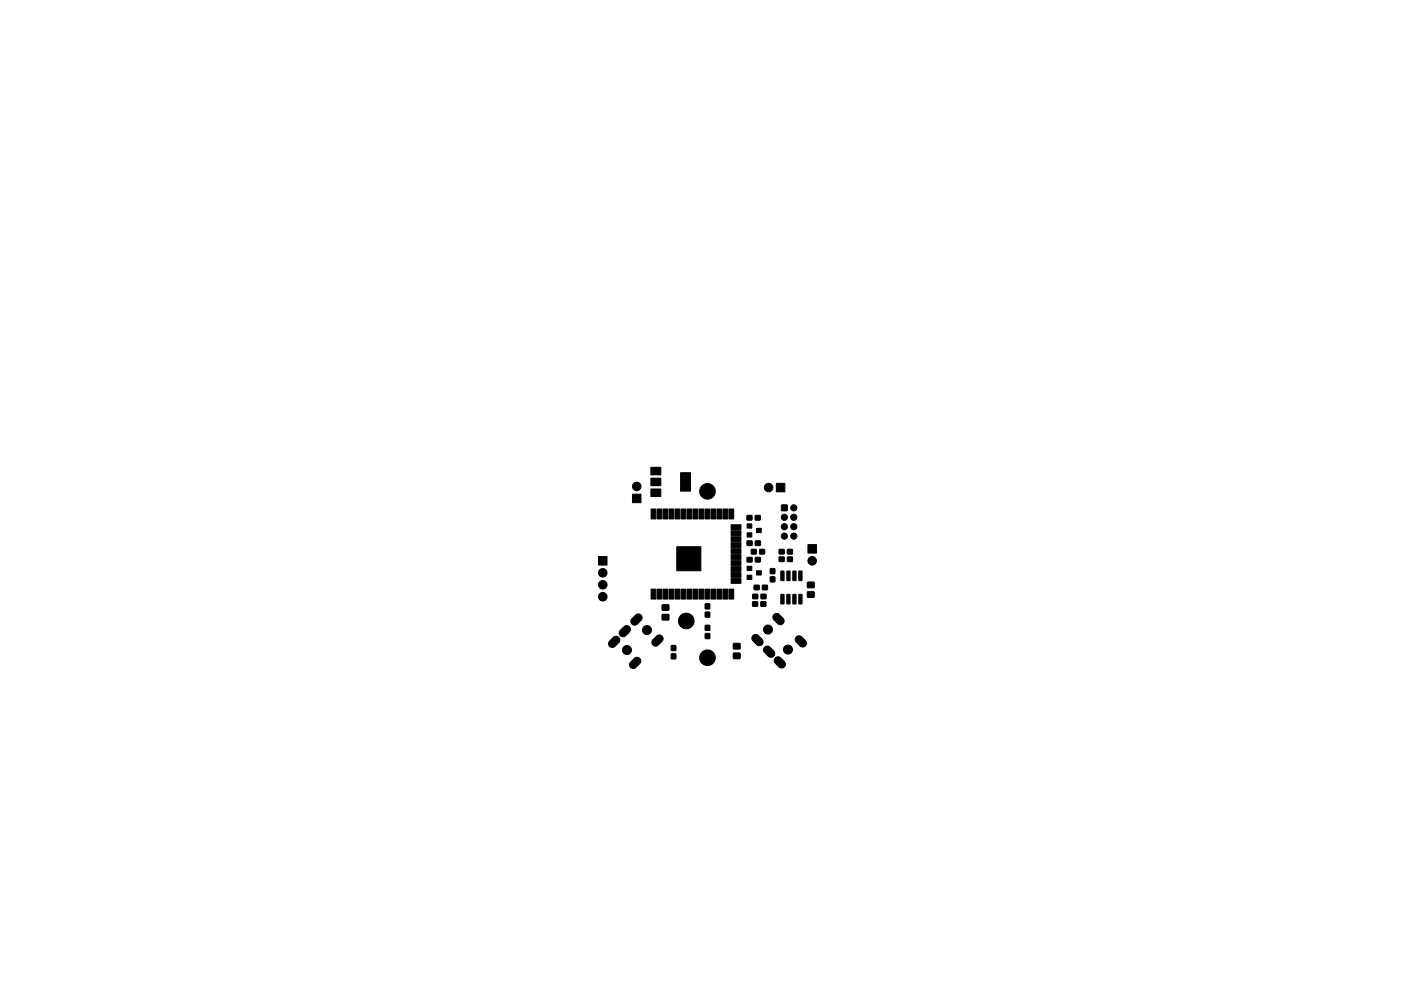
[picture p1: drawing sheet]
<svg xmlns="http://www.w3.org/2000/svg" width="297mm" height="210mm" viewBox="0 0 297 210" stroke-linecap="round" stroke-linejoin="round" font-family="sans-serif">
<g fill="#000" stroke="#000" stroke-width=".21">
<path d="M126.9 118.1h1.8v1.8h-1.8zM134.1 104.8h1.8v1.8h-1.8zM138 108h1v2.1h-1zM138 103.7h2.1v1.6h-2.1zM138 101.4h2.1v1.6h-2.1zM138 99.1h2.1v1.6h-2.1zM139.3 108h1v2.1h-1zM140.6 108h1v2.1h-1zM141.9 108h1v2.1h-1zM143.1 108h1v2.1h-1zM144.4 108h1v2.1h-1zM144.3 100.3h2.1v3.9h-2.1z"/>
<path d="M145.7 108h1v2.1h-1zM146.9 108h1v2.1h-1zM148.2 108h1v2.1h-1zM149.5 108h1v2.1h-1zM150.7 108h1v2.1h-1zM152 108h1v2.1h-1zM153.3 108h1v2.1h-1zM154.6 108h1v2.1h-1zM155 119h2.1v1h-2.1zM155 117.7h2.1v1h-2.1zM155 116.4h2.1v1h-2.1zM155 115.1h2.1v1h-2.1z"/>
<path d="M155 113.9h2.1v1h-2.1zM155 112.6h2.1v1h-2.1zM155 111.3h2.1v1h-2.1zM158.4 109.4h1v.9h-1zM158.4 118.3h1v.9h-1zM158.4 114.8h1v.9h-1zM158.4 113h1v.9h-1zM158.4 111.1h1v.9h-1zM159.3 116.6h1v.9h-1zM160.1 109.4h1.1v.9h-1.1zM160.2 118.3h1v.9h-1zM160.2 114.8h1v.9h-1z"/>
<path d="M160.4 112.1h1v.9h-1zM161.1 116.6h1v.9h-1zM165.2 118.2h1v.9h-1zM165.2 116.6h1v.9h-1zM164.6 102.5h1.8v1.8h-1.8zM165.7 107.2h1.2v1.1h-1.2zM167 118.2h1v.9h-1zM167 116.6h1v.9h-1zM171.3 115.5h1.8v1.8h-1.8zM130.1 135.2a.8 .8 0 0 1 1.1 0 .8 .8 0 0 1 0 1.1l-.8 .9a.8 .8 0 0 1-1.1-.1 .8 .8 0 0 1-.1-1.1zM132.3 132.9a.8 .8 0 0 1 1.1 .1 .8 .8 0 0 1 .1 1.1l-.9 .8a.8 .8 0 0 1-1.1 0 .8 .8 0 0 1 0-1.1zM134.5 139.7a.8 .8 0 0 1 1.1 0 .8 .8 0 0 1 0 1.1l-.8 .8a.8 .8 0 0 1-1.1 0 .8 .8 0 0 1 0-1.1z"/>
<path d="M134 131.3l.8-.8a.8 .8 0 0 1 1.1 0 .8 .8 0 0 1 0 1.1l-.8 .8a.8 .8 0 0 1-1.1 0 .8 .8 0 0 1 0-1.1zM138 125h1v2.1h-1zM139.3 134.9a.8 .8 0 0 1 1.1 0 .8 .8 0 0 1 0 1.2l-.8 .8a.8 .8 0 0 1-1.2 0 .8 .8 0 0 1 0-1.1zM139.3 125h1v2.1h-1zM140.6 125h1v2.1h-1zM140.4 130.4h1.4v1.1h-1.4zM140.4 128.3h1.4v1.1l-1.4 .1zM141.9 125h1v2.1h-1zM142.3 138.7h1v1.1h-1zM142.3 137h1v1h-1zM143.1 125h1v2.1h-1zM144.4 125h1v2.1h-1z"/>
<path d="M145.7 125h1v2.1h-1zM146.9 125h1v2.1h-1zM143.5 116h5.1v5.1h-5.1zM148.2 125h1v2.1h-1zM149.5 134.4h1v1.1h-1zM149.5 132.7h1v1h-1zM149.5 129.9h1v1h-1zM149.5 128.1h1v1.1h-1zM149.5 125h1v2.1h-1zM150.7 125h1v2.1h-1zM152 125h1v2.1h-1zM153.3 125h1v2.1h-1z"/>
<path d="M154.6 125h1v2.1h-1zM155.5 138.6h1.4v1.1h-1.4zM155.5 136.5h1.4v1.1l-1.4 .1zM155 122.8h2.1v1h-2.1zM155 121.5h2.1v1h-2.1zM155 120.2h2.1v1h-2.1zM158.4 122h1v.9h-1zM158.4 120.1h1v.9h-1zM159.6 134.8l.5-.2 .4 .1 1.1 1a.8 .8 0 0 1 0 1.1 .8 .8 0 0 1-1.2 0l-.9-1.1-.1-.4zM159.6 127.7h1v.9h-1zM159.6 126.1h1v.9h-1zM159.9 124.2h1v.9h-1z"/>
<path d="M160.4 121.1h1v.9h-1zM161.3 127.7h1.1v.9h-1.1zM161.4 126.1h1v.9h-1zM161.7 124.2h1v.9h-1zM162.1 137.3l.4-.2h.5l1.1 1a.8 .8 0 0 1-.1 1.1 .8 .8 0 0 1-1.1 .1l-1-1.1v-.5zM163.3 122.4h1v1h-1zM163.3 120.7h1v1h-1zM164.1 130.4l.4-.2h.5l1 1a.8 .8 0 0 1 0 1.1 .8 .8 0 0 1-1.1 0l-1-1v-.5zM164.4 139.6l.4-.2h.5l1 1a.8 .8 0 0 1 0 1.1 .8 .8 0 0 1-1.1 0l-1-1v-.5zM165.6 126.1l.6 .1v1.9h-.7zM165.6 121.2h.6v2l-.7-.1zM166.8 126.1l.7 .1-.1 1.9h-.6z"/>
<path d="M166.8 121.2h.7l-.1 2-.6-.1zM168.1 126.1l.7 .1-.1 1.9h-.6zM168.1 121.2h.7l-.1 2-.6-.1zM168.8 135.1l.4-.2 .5 .1 1.1 .9a.8 .8 0 0 1-.1 1.1 .8 .8 0 0 1-1.1 .1l-.9-1.1-.1-.5zM169.4 126.1l.7 .1-.1 1.9h-.6zM169.4 121.2h.7l-.1 2-.6-.1zM171.2 125.6h1.4v1.1h-1.4zM171.2 123.5h1.4v1.1l-1.4 .1z"/>
<circle cx="135" cy="103.2" r=".9"/>
<circle cx="150" cy="104.3" r="1.66"/>
<circle cx="163" cy="103.5" r=".9"/>
<circle cx="166.3" cy="113.7" r=".65"/>
<circle cx="166.3" cy="109.7" r=".65"/>
<circle cx="166.3" cy="111.7" r=".65"/>
<circle cx="168.3" cy="113.7" r=".65"/>
<circle cx="168.3" cy="107.7" r=".65"/>
<circle cx="168.3" cy="109.7" r=".65"/>
<circle cx="168.3" cy="111.7" r=".65"/>
<circle cx="172.2" cy="119" r=".9"/>
<circle cx="127.8" cy="121.5" r=".9"/>
<circle cx="127.8" cy="124.1" r=".9"/>
<circle cx="127.8" cy="126.6" r=".9"/>
<circle cx="132.9" cy="137.9" r=".96"/>
<circle cx="137.2" cy="133.7" r=".96"/>
<circle cx="145.5" cy="131.8" r="1.66"/>
<circle cx="150" cy="139.6" r="1.65"/>
<circle cx="162.8" cy="133.6" r=".96"/>
<circle cx="167.1" cy="137.8" r=".96"/>
</g>
</svg>
